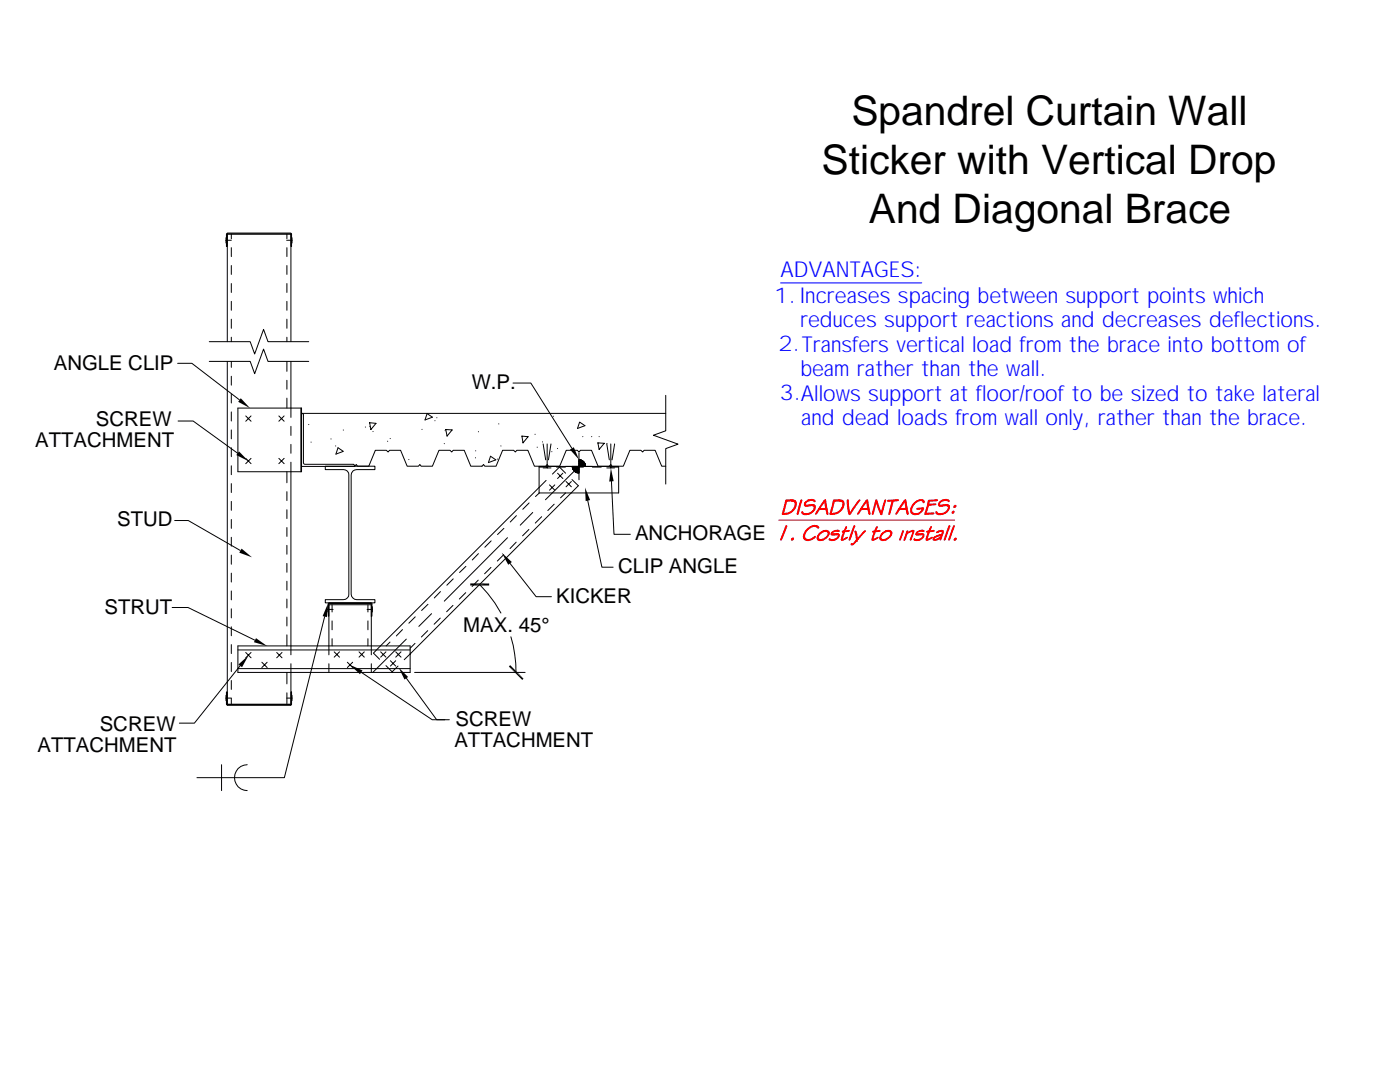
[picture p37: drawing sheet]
<svg xmlns="http://www.w3.org/2000/svg" width="279mm" height="216mm" viewBox="0 0 279 216" stroke-linecap="round" stroke-linejoin="round" font-family="sans-serif">
<defs><g id="words">
<g font-size="8.1">
<text x="169.9" y="24.9">Spandrel Curtain Wall</text>
<text x="164" y="34.7">Sticker with Vertical Drop</text>
<text x="173.4" y="44.4">And Diagonal Brace</text>
</g>
<g font-size="4.4" fill="#00f">
<text x="155.8" y="55.2">ADVANTAGES:</text>
<text x="154.5" y="60.4">1. Increases spacing between support points which</text>
<text x="159.7" y="65.3">reduces support reactions and decreases deflections.</text>
<text x="155.4" y="70.1">2.Transfers vertical load from the brace into bottom of</text>
<text x="159.7" y="75">beam rather than the wall.</text>
<text x="155.5" y="79.8">3.Allows support at floor/roof to be sized to take lateral</text>
<text x="159.9" y="84.8">and dead loads from wall only, rather than the brace.</text>
</g>
<g font-size="4.1">
<text x="10.8" y="73.8">ANGLE CLIP</text>
<text x="94.1" y="77.6">W.P.</text>
<text x="7" y="89.2">ATTACHMENT</text>
<text x="19.1" y="85">SCREW</text>
<text x="23.4" y="104.9">STUD</text>
<text x="126.7" y="107.8">ANCHORAGE</text>
<text x="123.4" y="114.3">CLIP ANGLE</text>
<text x="20.9" y="122.6">STRUT</text>
<text x="111" y="120.4">KICKER</text>
<text x="92.5" y="126.1">MAX. 45°</text>
<text x="19.9" y="145.8">SCREW</text>
<text x="90.7" y="149.1">ATTACHMENT</text>
<text x="90.9" y="144.8">SCREW</text>
<text x="7.5" y="150">ATTACHMENT</text>
</g>
</g></defs>
<g fill="none" stroke="#000" stroke-width=".2">
<path d="M45.1 47.4v1.1M45.1 47.9h1.1M45.4 46.7v2.5h-.2v-2.5l.2-.2h12.6l.2 .2v2.5h-.1v-2.5M45.4 46.7h12.7M45.4 46.7v21.5M46.2 46.7v.9M46.2 49.4v1.8M46.2 53v1.8M46.2 56.6v1.8M57.2 47.9h1.1M57.3 46.7v.9M57.3 49.4v1.8"/>
<path d="M57.3 53v1.8M57.3 56.6v1.8M58.1 46.7v21.5M58.3 47.4v1.1M35.5 72.5h2.8l9.5 7.3M41.8 72.1h8.1l.9 2.5 1.8-4.9 .9 2.4h8.1M41.8 68.2h8.1l.9 2.4 1.8-4.9 .9 2.5h8.1M45.4 72.1v68.4h12.7v-8.1M46.2 60.1v1.8M46.2 63.7v1.8M46.2 67.3v.9M46.2 72.1v1.2"/>
<path d="M46.2 75.1v1.8M46.2 78.6v1.8M57.3 60.1v1.8M57.3 63.7v1.8M57.3 67.3v.9M57.3 72.1v2M57.3 75.9v1.8M57.3 79.4v2M58.1 72.1v11.2M102.4 76.4h3.5l8.2 13M132.9 78.9v7.1l-2.5 .8 4.9 1.8-2.4 .9v7.1M35.5 84h3l8.9 6.4"/>
<path d="M46.2 82.2v1.8M46.2 85.8v1.8M46.2 89.3v1.8M46.2 92.9v1.8M46.2 96.5v1.8M47.5 81.4h12.7v12.7h-12.7zM49 91.5l1.1 1M49 83l1.1 1.1M50.1 91.5l-1.1 1M50.1 83l-1.1 1.1M55.6 91.5l1.1 1M55.6 83l1.1 1.1"/>
<path d="M56.7 91.5l-1.1 1M56.7 83l-1.1 1.1M57.3 94.1v2.2M57.3 98.1v1.8M58.1 85.1v1.8M58.1 88.7v1.7M58.1 92.2v38.5M60 81.4v12.7M60.3 82.5l.3 .2v9.9h9.9l.2 .1 .1 .4h-10.6v-10.6h72.7M61.6 84.7h.1M62.1 88.2h.1M64.9 93h9.9v.7h-3.6a1.08 1.08 0 0 0-1.1 1.1v23.8a1.16 1.16 0 0 0 1.1 1.1h3.6v.6h-9.9v-.6h3.7a1.08 1.08 0 0 0 1-1.1v-23.8a1.02 1.02 0 0 0-1-1.1h-3.7z"/>
<path d="M66.1 87.6h.1M67 89h.1M67.5 89.3l1 .8-1.5 .5zM68.5 85.8h.1M70.8 93l.3-.3 .3 .3h2.2l1.3-3.1h2.2l.3 .3 .3-.3h2.2l1.4 3.1h2.2l.3-.3 .3 .3h2.2l1.3-3.1h2.2l.3 .3 .3-.3h2.2l1.4 3.1h2.2M72.9 85.2h.1M73.8 84.3l1.2 .2-1 1.2zM73.8 85.1v.1M74.4 86.1h.1M77.4 88v.1M77.9 87.5h.1M81.6 91.7h.1"/>
<path d="M84.2 85.7h.1M85.2 82.5l1.1 .7-1.5 .6zM86.8 83.9v.1M87.2 83.3v.1M88.7 88.5h.1M88.8 85.9v.1M89 85.7l1.2 .1-1 1.2zM94.9 91.3v.1M94.9 89.9v.1M95.5 86.1v.1M96.2 93l.3-.3 .3 .3h2.2l1.3-3.1h2.2l.3 .3 .3-.3h2.2l1.4 3.1h2.2l.3-.3 .3 .3h2.2l1.3-3.1h2.2l.3 .3 .3-.3h2.2l1.4 3.1M97.9 91l1.1 .8-1.5 .5z"/>
<path d="M99.3 91.6h.1M99.5 84.6h.1M100 89h.1M104.2 87l1.2 .1-1 1.3zM106.8 86.6v.1M107.2 89.2v.1M107.6 93.2h1.7M107.6 93.1h15.9v5.3h-15.9zM107.6 98.4l-.7 .7M108.3 88.2h.1M108.4 88.6l.5 3.2M108.4 93.4h1.6"/>
<path d="M109 95.9l-34.5 34.4 1.3 1.3M109.2 88.6v4.8M109.7 96.8l1 1M110 88.6l-.5 3.2M110.1 90.1h.1M110.4 83v.1M110.7 96.8l-1 1M111.1 93.2h1.7M111.3 89.5h.1M111.3 94.4l1 1.1M112.3 94.4l-1 1.1M112.9 94.4l-1.2-1.2-1.4 1.4"/>
<path d="M112.9 98.4l-1 .9M113 96.1l1 1M114 96.1l-1 1M114.2 95.7l1.2 1.2-34.7 34.7M114.2 93.1h1.3v1.3a1.33 1.33 0 0 1-1.3-1.3zM114.2 93.1h.1M114.3 93.1l-.1 .1M114.4 93.1l-.2 .2M114.5 93.1l-.3 .3M114.6 93.1l-.4 .4M114.7 93.2h1.7M114.7 93.1l-.4 .4"/>
<path d="M114.8 93.1l-.5 .5M114.9 93.1l-.6 .5M115 93.1l-.6 .6M115.1 93.1l-.7 .6M115.2 93.1l-.8 .7M115.3 93.1l-.8 .8M115.4 93.1l-.9 .8M115.5 93.1l-.9 .9M115.5 91.7a1.33 1.33 0 0 1 1.4 1.4h-1.4zM115.5 93.1l-6.6 6.6M115.5 90.4v5.3M115.5 93.2l-.8 .9"/>
<path d="M115.5 93.3l-.8 .8M115.5 93.4l-.8 .7M115.5 93.5l-.7 .7M115.5 93.6l-.6 .6M115.5 93.7l-.5 .6M115.5 93.8l-.4 .5M115.5 94l-.4 .3M115.5 94l-.3 .3M115.5 94.1l-.2 .3M115.5 94.2l-.1 .2M115.5 94.3v.1M115.6 91.7l-.1 .1"/>
<path d="M115.7 84.2l1 .7-1.4 .6zM115.7 91.7l-.2 .1M115.8 91.7l-.3 .3M115.8 91.8l-.3 .3M115.9 91.8l-.4 .3M116 91.8l-.5 .4M116.1 91.8l-.6 .6M116.2 91.9l-.7 .6M116.2 91.9l-.7 .7M116.3 87.1h.1M116.3 92l-.8 .7M116.4 92l-.9 .8"/>
<path d="M116.4 92.1l-.9 .8M116.4 92.1l-.9 .9M116.5 92.1l-.9 1M116.6 92.2l-.9 .9M116.6 92.2l-.8 .9M116.6 92.3l-.8 .8M116.6 92.4l-.7 .7M116.7 92.4l-.6 .7M116.7 92.5l-.6 .6M116.8 92.5l-.6 .6M116.8 92.6l-.5 .5M116.8 92.6l-.4 .5"/>
<path d="M116.8 92.7l-.3 .4M116.9 92.8l-.3 .3M116.9 92.9l-.2 .2M116.9 93l-.1 .1M116.9 93v.1M117.3 99.8l2.8 13.4h2.3M118.1 87.1h.1M118.2 93.2h1.8M119.3 88.4l1.3 .1-1 1.2zM119.6 87.1h.1M121.1 93.4h1.6M121.1 88.6l.5 3.2"/>
<path d="M121.1 88.5h.1M121.6 93l.3-.3 .3 .3h2.2l1.3-3.1h2.2l.3 .3 .3-.3h2.2l1.4 3.1h.8M121.8 93.2h1.7M121.9 88.6v4.8M122 96l.5 10.6h3.3M122.7 88.6l-.5 3.2M34.9 103.9h2.7l10.3 5.9M46.2 100.1v1.7M46.2 103.7v1.7M46.2 107.2v1.8M46.2 110.8v1.8M46.2 114.4v1.7"/>
<path d="M46.2 117.9v1.8M57.3 101.7v1.8M57.3 105.3v1.7M57.3 108.8v1.8M57.3 112.4v1.8M57.3 116v1.8M57.3 119.5v1.8M87.9 118l-1.2 1.3M90.4 115.5l-1.2 1.3M92.9 118.3l-1.2 1.2M93 113l-1.3 1.2M95.4 115.8l-1.2 1.2"/>
<path d="M95.5 110.5l-1.2 1.2M95.7 116.6l1.6 1.8 1.4 1.9 1.3 2M98 113.2l-1.3 1.3M98 107.9l-1.2 1.3M100.5 110.7l-1.2 1.3M100.6 105.4l-1.3 1.3M101.3 107.3l-12.6 12.7M101.7 112.4l5.3 6.7h3M103 108.2l-1.2 1.3M103.1 102.9l-1.3 1.3M105.6 105.6l-1.3 1.3M105.6 100.4l-1.3 1.2"/>
<path d="M106.3 102.3l-2.5 2.5M108.1 103.1l-1.3 1.3M110.6 100.6l-1.3 1.3M34.4 121.2h3.1l13.4 6.5M45.1 139.3h1.1M45.1 138.7v1.1M45.2 138.1h.2v2.5h12.6l.1-2.5h.1v2.4l-.2 .2h-12.6l-.2-.2zM46.2 121.5v1.8M46.2 125.1v1.8M46.2 128.6v1.8M46.2 132.2v1.8M46.2 135.8v1.8"/>
<path d="M46.2 139.3v1.2M47.5 128.9h34.4v5.3h-34.4zM47.5 133.4h34.4M47.5 129.7h34.4M47.9 132.8l-9.1 11.5h-3M49 130.2l1.1 1.1M50.1 130.2l-1.1 1.1M52.3 132.1l1 1.1M53.3 132.1l-1 1.1M55.2 130.2l1.1 1.1M56.3 130.2l-1.1 1.1M57.2 139.3h1.1"/>
<path d="M57.3 123.1v1.8M57.3 126.7v2.2M57.3 134.2v2.3M57.3 138.2v2.3M58.3 138.7v1.1M64.8 123l-8.1 32.2h-17.4M65.4 121.6h1.1M65.4 121.1v1M65.6 120.4l8.4-.1 .2 .2v2.5h-.1l-.1-2.6h-8.3l-.1 2.6h-.1zM65.6 130.7v-10h8.5v10M65.6 132.4v1.8M66.3 120.7v1.4"/>
<path d="M66.3 123.9v1.8M66.3 127.4v1.5M66.7 130.1l1.1 1M67.8 130.1l-1.1 1M69.3 132.1l1.1 1.1M70.4 132.1l-1.1 1.1M71.6 130.1l1.1 1M72.1 134.1l14.2 9.5h2.5M72.7 130.1l-1.1 1M73.3 121.6h1M73.4 120.7v1.4M73.4 123.9v1.8"/>
<path d="M73.4 127.4v1.5M74.1 132.4v1.8M74.3 121.1v1M76 130.1l1 1M77 132.8l1.3 1.2 1.1-1.1M77 130.1l-1 1M77.8 128.1l-.7 .8M77.9 131.8l1.1 1.1M79 130.1l1 1M79 131.8l-1.1 1.1M80 130.1l-1 1M80.3 125.6l-1.2 1.3"/>
<path d="M81.1 135.3l6 8.3h2.6M81.1 127.5l-6.7 6.7M82.7 134.2h22.1M82.8 128.4l-.9 .9M82.9 123.1l-1.3 1.3M85.4 125.8l-1.3 1.3M85.4 120.6l-1.3 1.2M86.1 122.4l-2.5 2.6M87.9 123.3l-1.3 1.3M90.4 120.8l-1.3 1.3M102 127.1a25.2 25.2 0 0 1 1 7.1M44.2 152.6v5.2"/>
<path d="M49.3 152.6a2.58 2.58 0 0 0-2.5 2.6 2.58 2.58 0 0 0 2.5 2.6"/>
</g>
<g fill="#000">
<path d="M48 79.5l1.9 1.9-2.4-1.2zM47.7 90.1l1.9 1.9-2.4-1.2zM113.7 89.7l.8-.5 1.1 2.5zM116.8 97.3l1 2.5-.9 .2zM121.9 93.4l.6 2.6-.9 .1zM48.2 109.5l2.1 1.7-2.5-.9zM100.1 110.3l2.1 1.8-.8 .6zM47.6 132.6l2-1.8-1.3 2.3zM51.1 127.3l2.2 1.6-2.6-.8zM65.4 120.4l-.2 2.7-.8-.2zM69.8 132.7l2.5 1.1-.5 .7zM79.5 133.2l1.9 1.9-.7 .5z"/>
<path d="M101.6 133l2.9 2.4-.3 .3zM101.8 132.7l2.7 2.7-2.9-2.4z"/>
</g>
<path d="M93.9 116.6h3.7" fill="none" stroke="#000" stroke-width=".42"/>
<path d="M155.8 56.5h28.2" fill="none" stroke="#00f" stroke-width=".2"/>
<g fill="#f00" stroke="#f00" stroke-width=".2">
<path d="M157.9 99.9h.8l.2 .3a2.02 2.02 0 0 1-.5 1.6l-.6 .6-.4 .1-1.3 .1v-.2h.6a1.95 1.95 0 0 0 1.9-2.2l-.3-.2z" fill-rule="evenodd"/>
<path d="M156.8 99.8l1.9 .1-1.7 .1-.6 2.4h-.3z" fill-rule="evenodd"/>
<path d="M157 99.8l1.1-.1 .5 .2z" fill-rule="evenodd"/>
<path d="M159.9 99.8h.1v.1l-.8 2.8-.1-.3z" fill-rule="evenodd"/>
<path d="M160.1 102.1l.4 .4h1.2l-1.2 .2-.4-.2z" fill-rule="evenodd"/>
<path d="M162.1 100.9h.6a1.42 1.42 0 0 1-.9 1.6h-1.1l1-.2a1.19 1.19 0 0 0 .8-1.2z" fill-rule="evenodd"/>
<path d="M161 100.8l1-.1 .6 .1z" fill-rule="evenodd"/>
<path d="M160.6 100.3l.6-.5 .8 .1-.8 .1a.43 .43 0 0 0-.4 .4 .43 .43 0 0 0 .2 .4l1.6 .1-1.9 .1-.2-.2z" fill-rule="evenodd"/>
<path d="M161.2 99.8a1.06 1.06 0 0 1 1.5 .2l-.1 .1-.5-.2z" fill-rule="evenodd"/>
<path d="M163.3 101.6h1.5l-1.3 .1-.5 .7-.2 .2z" fill-rule="evenodd"/>
<path d="M164.4 100h.2l-1 1.5h-.2z" fill-rule="evenodd"/>
<path d="M164.6 99.7l.2 .2 .4 2.7a.37 .37 0 0 1-.3-.5l-.1-.5h-1.5l1.5-.2-.2-1.2-.1-.3z" fill-rule="evenodd"/>
<path d="M167.4 99.9h.8l.2 .3a2.02 2.02 0 0 1-.5 1.6l-.6 .6-.4 .1-1.2 .1v-.2h.5a1.95 1.95 0 0 0 1.9-2.2l-.2-.2z" fill-rule="evenodd"/>
<path d="M166.4 99.8l1.8 .1-1.7 .1-.6 2.4h-.2z" fill-rule="evenodd"/>
<path d="M166.6 99.8l1-.1 .5 .2z" fill-rule="evenodd"/>
<path d="M171.4 99.8l.2 .1-1.8 2.5h-.2z" fill-rule="evenodd"/>
<path d="M169.1 99.8l.2-.1 .1 1.9 .2 .8h.2l-.3 .3-.3-1.3z" fill-rule="evenodd"/>
<path d="M171.7 101.6h1.5l-1.3 .1-.5 .7-.2 .2z" fill-rule="evenodd"/>
<path d="M172.8 100h.2l-1 1.5h-.3z" fill-rule="evenodd"/>
<path d="M173.1 99.7l.5 2.4a.33 .33 0 0 1-.1 .6l-.3-1.1h-1.5l1.5-.2-.2-1.3-.2-.2z" fill-rule="evenodd"/>
<path d="M174.9 100.2l.1-.1 .1 .1 .8 2.1h-.3z" fill-rule="evenodd"/>
<path d="M176.5 99.9l.2-.2 .1 .2-.7 2.4a.21 .21 0 0 1 0 .3 .21 .21 0 0 1-.3 0l-.2-.3h.3z" fill-rule="evenodd"/>
<path d="M174.8 99.8l.2-.1v.4l-.1 .1-.7 2.4h-.1z" fill-rule="evenodd"/>
<path d="M178.1 100h.2l-.8 2.7-.1-.2z" fill-rule="evenodd"/>
<path d="M177.1 99.9l2.2-.1-.1 .1-1.6 .1h-.4z" fill-rule="evenodd"/>
<path d="M179.3 101.6h1.5l-1.3 .1-.5 .7-.2 .2z" fill-rule="evenodd"/>
<path d="M180.4 100h.2l-1 1.5h-.2z" fill-rule="evenodd"/>
<path d="M180.5 99.9l.3-.2 .4 2.4a.33 .33 0 0 1-.1 .6l-.3-1.1h-1.5l1.5-.2-.2-1.4z" fill-rule="evenodd"/>
<path d="M182.8 102.5l.7-.2 .6-.7 .2-.1-.3 .6-.6 .4z" fill-rule="evenodd"/>
<path d="M183 101.5l1.3-.2v.2l-.4 .1h-.8z" fill-rule="evenodd"/>
<path d="M183.8 99.9h.5l.1 .4z" fill-rule="evenodd"/>
<path d="M182.3 100.5l.7-.6a1.15 1.15 0 0 1 1.3-.1l-1 .2-.7 .4-.6 1-.1 .6a.69 .69 0 0 0 .9 .5h.6l-.9 .2-.6-.3-.2-.3 .1-.7z" fill-rule="evenodd"/>
<path d="M184.8 102.4h1.6v.1z" fill-rule="evenodd"/>
<path d="M185.1 100.7l1.7-.2-.1 .2-1.4 .1-.5 1.6 1.5 .1-1.7 .2z" fill-rule="evenodd"/>
<path d="M185.3 99.9l1.8-.2-.3 .2-1.3 .1-.1 .5-.3 .2z" fill-rule="evenodd"/>
<path d="M186.8 102.1l.5 .4h1.1l-1.1 .2-.4-.2z" fill-rule="evenodd"/>
<path d="M188.8 100.9h.6a1.08 1.08 0 0 1-.4 1.2l-.5 .4h-1l1.1-.3 .4-.3 .2-.5a.4 .4 0 0 0-.4-.5z" fill-rule="evenodd"/>
<path d="M187.8 100.8l1-.1 .6 .1z" fill-rule="evenodd"/>
<path d="M187.6 100.1l.4-.3 .8 .1-.8 .1a.43 .43 0 0 0-.4 .4 .43 .43 0 0 0 .1 .4l1.7 .1-2 .1a.56 .56 0 0 1 .2-.9z" fill-rule="evenodd"/>
<path d="M188 99.8a.99 .99 0 0 1 1.4 .2l-.1 .1-.4-.2z" fill-rule="evenodd"/>
<path d="M190 102.2l.4-.2-.1 .3-.2 .1z" fill-rule="evenodd"/>
<path d="M190.5 100.8h.3v.2l-.2 .3h-.2z" fill-rule="evenodd"/>
<path d="M160.6 107.7l1.1-.1 1-.6a1.62 1.62 0 0 1-2.1 .7z" fill-rule="evenodd"/>
<path d="M162.5 105h.7l.2 .3-.2 .1z" fill-rule="evenodd"/>
<path d="M161.2 105.4l1.1-.5h.6l.3 .1h-.8a2.92 2.92 0 0 0-1.6 1.2l-.1 .4a.69 .69 0 0 0 0 .7 .69 .69 0 0 0 .6 .4l-.8-.1a1.57 1.57 0 0 1 .3-1.8z" fill-rule="evenodd"/>
<path d="M163.5 106.4l.7-.4h.6l-.8 .3-.4 .3a.6 .6 0 0 0 0 1.1h.8l-.9 .2a.75 .75 0 0 1-.4-.7 .75 .75 0 0 1 .4-.7z" fill-rule="evenodd"/>
<path d="M164.2 106a.77 .77 0 0 1 .8-.2 .77 .77 0 0 1 .5 .7l-.3 .6-.4 .3-.4 .3h-.6a1.43 1.43 0 0 0 1.4-1.5l-.2-.2z" fill-rule="evenodd"/>
<path d="M165.5 107.6l1.3 .1-.6 .1a.5 .5 0 0 1-.7-.2z" fill-rule="evenodd"/>
<path d="M165.9 106.6l1.1 .1-1 .1z" fill-rule="evenodd"/>
<path d="M166.2 106.6l1-.1 .2 .1z" fill-rule="evenodd"/>
<path d="M167 106h.5z" fill-rule="evenodd"/>
<path d="M166 106.2l.8-.4h.5l.2 .2a1.37 1.37 0 0 0-1.4 .4v.2h1.3l.1 .2-.2 .4-.4 .4-.9 .1a1 1 0 0 0 1.3-.9l-1.4-.2z" fill-rule="evenodd"/>
<path d="M167.9 107.6h.3l.9-.4-.9 .6h-.2z" fill-rule="evenodd"/>
<path d="M168.1 106.1h.3z" fill-rule="evenodd"/>
<path d="M168.1 106l1.4-.1-.1 .1-.8 .1-.5 1.5h-.2l.5-1.5z" fill-rule="evenodd"/>
<path d="M168.8 105.1h.2v.2l-.3 .6h-.3z" fill-rule="evenodd"/>
<path d="M170.4 105l.2-.1-.9 2.6-.2 .3z" fill-rule="evenodd"/>
<path d="M169.8 108.5h.3l.2 .1-.4 .2z" fill-rule="evenodd"/>
<path d="M170.6 106h.2l.3 1.5 .2 .1-1 1h-.2l.8-.9z" fill-rule="evenodd"/>
<path d="M172.3 106.1l.4-.2-1.4 1.7-.2-.1z" fill-rule="evenodd"/>
<path d="M174 107.6h.4l.9-.4-1 .6h-.2z" fill-rule="evenodd"/>
<path d="M174.2 106.1h.3z" fill-rule="evenodd"/>
<path d="M174.2 106l1.4-.1-.1 .1-.8 .1-.4 1.5h-.3l.5-1.5z" fill-rule="evenodd"/>
<path d="M175 105.1l.1 .1-.3 .7h-.2z" fill-rule="evenodd"/>
<path d="M175.9 106.6l.8-.6h.5l-.7 .3-.4 .3a.6 .6 0 0 0 0 1.1h.8l-.3 .1a.72 .72 0 0 1-1-.2v-.5z" fill-rule="evenodd"/>
<path d="M176.7 106a.77 .77 0 0 1 .8-.2 .77 .77 0 0 1 .5 .8l-.3 .5-.8 .6h-.6a1.37 1.37 0 0 0 1.4-1.5l-.2-.2z" fill-rule="evenodd"/>
<path d="M180.2 105.9l.1 .1-.7 1.8z" fill-rule="evenodd"/>
<path d="M180.9 106.3l1.2-.3-.7 .3a1.54 1.54 0 0 0-.8 1.3v.2h-.2z" fill-rule="evenodd"/>
<path d="M181.1 105.9l.1 .1-.1 .2-.2 .1z" fill-rule="evenodd"/>
<path d="M181.6 106l.5-.2 .3 .1-.5 1.8-.2 .1 .5-1.7z" fill-rule="evenodd"/>
<path d="M182.5 107.5l.2 .2h.9l-.8 .2a.25 .25 0 0 1-.3-.1 .25 .25 0 0 1 0-.3z" fill-rule="evenodd"/>
<path d="M182.8 106.6l1.1 .1-1 .1z" fill-rule="evenodd"/>
<path d="M183.1 106.6l1-.1 .3 .1z" fill-rule="evenodd"/>
<path d="M184 106h.4z" fill-rule="evenodd"/>
<path d="M182.9 106.2l.8-.4h.4l.3 .2a1.32 1.32 0 0 0-1.4 .4v.2h1.4a.83 .83 0 0 1-.8 1.1h-.7a1.32 1.32 0 0 0 1.3-.8l-.1-.2-1.3-.1z" fill-rule="evenodd"/>
<path d="M184.8 107.6h.4l.9-.4-1 .6h-.2z" fill-rule="evenodd"/>
<path d="M185 106.1h.3z" fill-rule="evenodd"/>
<path d="M185 106l1.4-.1-.1 .1-.8 .1-.4 1.5h-.3l.5-1.5z" fill-rule="evenodd"/>
<path d="M185.8 105.1l.1 .1-.3 .7h-.2z" fill-rule="evenodd"/>
<path d="M186.6 107.7l1.1-.4-.5 .4z" fill-rule="evenodd"/>
<path d="M186.4 107.2l.8-.4h.7l-1 .3a.31 .31 0 0 0-.4 .2 .31 .31 0 0 0 .1 .4h.6a.57 .57 0 0 1-1-.1z" fill-rule="evenodd"/>
<path d="M186.9 106.2l.3-.2h.7l-.9 .3z" fill-rule="evenodd"/>
<path d="M187.2 106l.6-.2 .5 .1v.4l-.6 1.4v-.4h-.2l.2-.2 .2-.3h-.5a.46 .46 0 0 0 .5-.2 .46 .46 0 0 0 0-.6z" fill-rule="evenodd"/>
<path d="M189.4 105l.1-.1 .1 .2-1 2.6-.2 .1z" fill-rule="evenodd"/>
<path d="M190.3 105l.1-.1 .1 .2-1 2.6-.2 .1z" fill-rule="evenodd"/>
<path d="M190.5 107.5l.2-.1a.21 .21 0 0 1 0 .3 .21 .21 0 0 1-.3 0z" fill-rule="evenodd"/>
<path d="M156.8 104.9h.2l-.1 .4-1.1 2.5z" fill-rule="evenodd"/>
<path d="M158 107.4h.4l-.2 .4h-.3z" fill-rule="evenodd"/>
</g>
<path d="M155.4 103.8h35.1" fill="none" stroke="#f00" stroke-width=".2"/>
<use href="#words"/>
</svg>
